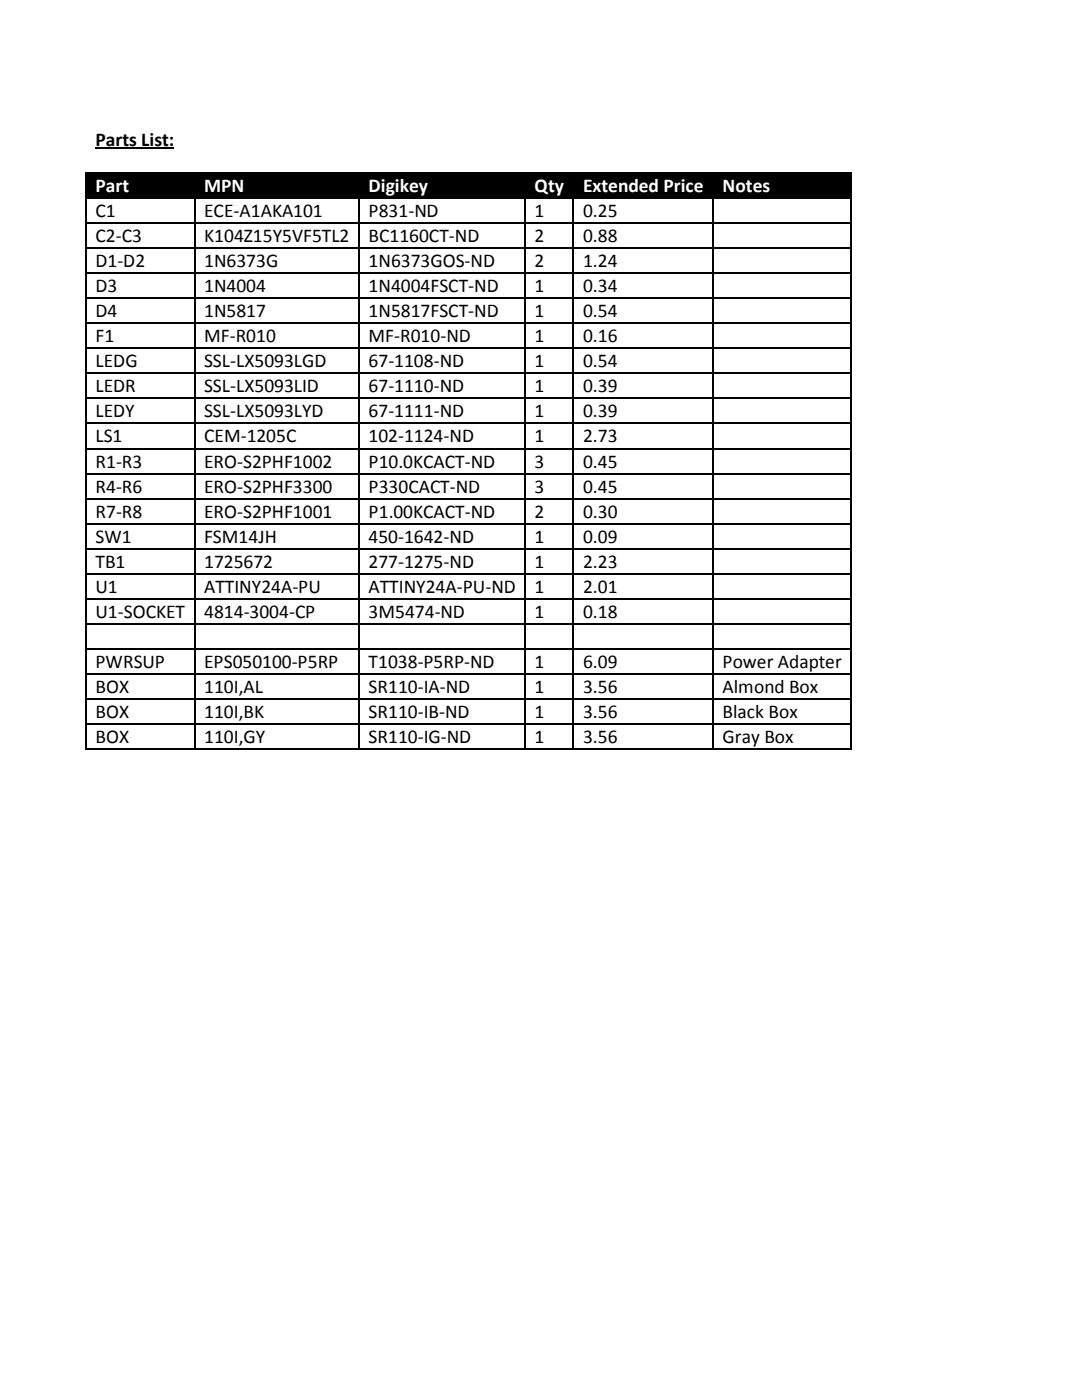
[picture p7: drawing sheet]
<svg xmlns="http://www.w3.org/2000/svg" width="216mm" height="279mm" viewBox="0 0 216 279" stroke-linecap="round" stroke-linejoin="round" font-family="sans-serif">
<defs><g id="words">
<g font-size="3.9">
<text x="19" y="29.1">Parts List:</text>
<text x="19" y="43.3">C1</text>
<text x="40.7" y="43.3">ECE-A1AKA101</text>
<text x="73.5" y="43.3">P831-ND</text>
<text x="106.7" y="43.3">1</text>
<text x="116.3" y="43.3">0.25</text>
<text x="19" y="48.3">C2-C3</text>
<text x="19" y="53.3">D1-D2</text>
<text x="40.7" y="48.3">K104Z15Y5VF5TL2</text>
<text x="40.7" y="53.3">1N6373G</text>
<text x="73.5" y="48.3">BC1160CT-ND</text>
<text x="73.5" y="53.3">1N6373GOS-ND</text>
<text x="106.7" y="48.3">2</text>
<text x="106.7" y="53.3">2</text>
<text x="116.3" y="48.3">0.88</text>
<text x="116.3" y="53.3">1.24</text>
<text x="19" y="58.3">D3</text>
<text x="40.7" y="58.3">1N4004</text>
<text x="73.5" y="58.3">1N4004FSCT-ND</text>
<text x="106.7" y="58.3">1</text>
<text x="116.3" y="58.3">0.34</text>
<text x="19" y="63.3">D4</text>
<text x="40.7" y="63.3">1N5817</text>
<text x="73.5" y="63.3">1N5817FSCT-ND</text>
<text x="106.7" y="63.3">1</text>
<text x="116.3" y="63.3">0.54</text>
<text x="19" y="68.3">F1</text>
<text x="40.7" y="68.3">MF-R010</text>
<text x="73.5" y="68.3">MF-R010-ND</text>
<text x="106.7" y="68.3">1</text>
<text x="116.3" y="68.3">0.16</text>
<text x="19" y="73.3">LEDG</text>
<text x="40.7" y="73.3">SSL-LX5093LGD</text>
<text x="73.5" y="73.3">67-1108-ND</text>
<text x="106.7" y="73.3">1</text>
<text x="116.3" y="73.3">0.54</text>
<text x="19" y="78.3">LEDR</text>
<text x="19" y="83.3">LEDY</text>
<text x="40.7" y="78.3">SSL-LX5093LID</text>
<text x="40.7" y="83.3">SSL-LX5093LYD</text>
<text x="73.5" y="78.3">67-1110-ND</text>
<text x="73.5" y="83.3">67-1111-ND</text>
<text x="106.7" y="78.3">1</text>
<text x="106.7" y="83.3">1</text>
<text x="116.3" y="78.3">0.39</text>
<text x="116.3" y="83.3">0.39</text>
<text x="19" y="88.3">LS1</text>
<text x="40.7" y="88.3">CEM-1205C</text>
<text x="73.5" y="88.3">102-1124-ND</text>
<text x="106.7" y="88.3">1</text>
<text x="116.3" y="88.3">2.73</text>
<text x="19" y="93.3">R1-R3</text>
<text x="40.7" y="93.3">ERO-S2PHF1002</text>
<text x="73.5" y="93.3">P10.0KCACT-ND</text>
<text x="106.7" y="93.3">3</text>
<text x="116.3" y="93.3">0.45</text>
<text x="19" y="98.3">R4-R6</text>
<text x="40.7" y="98.3">ERO-S2PHF3300</text>
<text x="73.5" y="98.3">P330CACT-ND</text>
<text x="106.7" y="98.3">3</text>
<text x="116.3" y="98.3">0.45</text>
<text x="19" y="103.3">R7-R8</text>
<text x="40.7" y="103.3">ERO-S2PHF1001</text>
<text x="73.5" y="103.3">P1.00KCACT-ND</text>
<text x="106.7" y="103.3">2</text>
<text x="116.3" y="103.3">0.30</text>
<text x="19" y="108.3">SW1</text>
<text x="19" y="113.3">TB1</text>
<text x="40.7" y="108.3">FSM14JH</text>
<text x="40.7" y="113.3">1725672</text>
<text x="73.5" y="108.3">450-1642-ND</text>
<text x="73.5" y="113.3">277-1275-ND</text>
<text x="106.7" y="108.3">1</text>
<text x="106.7" y="113.3">1</text>
<text x="116.3" y="108.3">0.09</text>
<text x="116.3" y="113.3">2.23</text>
<text x="19" y="118.3">U1</text>
<text x="40.7" y="118.3">ATTINY24A-PU</text>
<text x="73.5" y="118.3">ATTINY24A-PU-ND</text>
<text x="106.7" y="118.3">1</text>
<text x="116.3" y="118.3">2.01</text>
<text x="19" y="123.3">U1-SOCKET</text>
<text x="40.7" y="123.3">4814-3004-CP</text>
<text x="73.5" y="123.3">3M5474-ND</text>
<text x="106.7" y="123.3">1</text>
<text x="116.3" y="123.3">0.18</text>
<text x="19" y="133.3">PWRSUP</text>
<text x="40.7" y="133.3">EPS050100-P5RP</text>
<text x="73.5" y="133.3">T1038-P5RP-ND</text>
<text x="106.7" y="133.3">1</text>
<text x="116.3" y="133.3">6.09</text>
<text x="144.2" y="133.3">Power Adapter</text>
<text x="19" y="138.3">BOX</text>
<text x="19" y="143.3">BOX</text>
<text x="40.7" y="138.3">110I,AL</text>
<text x="40.7" y="143.3">110I,BK</text>
<text x="73.5" y="138.3">SR110-IA-ND</text>
<text x="73.5" y="143.3">SR110-IB-ND</text>
<text x="106.7" y="138.3">1</text>
<text x="106.7" y="143.3">1</text>
<text x="116.3" y="138.3">3.56</text>
<text x="116.3" y="143.3">3.56</text>
<text x="144.2" y="138.3">Almond Box</text>
<text x="144.2" y="143.3">Black Box</text>
<text x="19" y="148.3">BOX</text>
<text x="40.7" y="148.3">110I,GY</text>
<text x="73.5" y="148.3">SR110-IG-ND</text>
<text x="106.7" y="148.3">1</text>
<text x="116.3" y="148.3">3.56</text>
<text x="144.2" y="148.3">Gray Box</text>
</g>
<g font-size="3.9" fill="#fff">
<text x="19" y="38.3">Part</text>
<text x="40.7" y="38.3">MPN</text>
<text x="73.5" y="38.3">Digikey</text>
<text x="106.7" y="38.3">Qty</text>
<text x="116.3" y="38.3">Extended Price</text>
<text x="144.2" y="38.3">Notes</text>
</g>
</g></defs>
<path d="M19 29.6h15.8" fill="none" stroke="#000" stroke-width=".34"/>
<g fill="#000">
<path d="M17 34.4h.3v.2h-.3zM17 39.4h.3v.2h-.3zM17.3 34.6h21.4v4.8h-21.4zM19 34.6h17.9v4.8h-17.9zM38.7 34.4h.2v.2h-.2zM38.7 39.4h.2v.2h-.2zM38.9 34.6h32.6v4.8h-32.6zM40.7 34.6h29v4.8h-29zM71.5 34.4h.3v.2h-.3zM71.5 39.4h.3v.2h-.3zM71.8 34.6h32.8v4.8h-32.8zM73.5 34.6h29.4v4.8h-29.4z"/>
<path d="M104.6 34.4h.3v.2h-.3zM104.6 39.4h.3v.2h-.3zM104.9 34.6h9.4v4.8h-9.4zM106.7 34.6h5.8v4.8h-5.8zM114.3 34.4h.3v.2h-.3zM114.3 39.4h.3v.2h-.3zM114.6 34.6h27.6v4.8h-27.6zM116.3 34.6h24.1v4.8h-24.1zM142.2 34.4h.2v.2h-.2zM142.2 39.4h.2v.2h-.2zM142.4 34.6h27.4v4.8h-27.4zM144.2 34.6h23.8v4.8h-23.8z"/>
<path d="M169.8 34.4h.2v.2h-.2zM169.8 39.4h.2v.2h-.2zM17 44.4h.3v.2h-.3zM17 49.4h.3v.2h-.3zM17 54.4h.3v.3h-.3zM17 59.4h.3v.2h-.3zM38.7 44.4h.2v.2h-.2zM38.7 49.4h.2v.2h-.2zM38.7 54.4h.2v.3h-.2zM38.7 59.4h.2v.2h-.2zM71.5 44.4h.3v.2h-.3zM71.5 49.4h.3v.2h-.3z"/>
<path d="M71.5 54.4h.3v.3h-.3zM71.5 59.4h.3v.2h-.3zM104.6 44.4h.3v.2h-.3zM104.6 49.4h.3v.2h-.3zM104.6 54.4h.3v.3h-.3zM104.6 59.4h.3v.2h-.3zM114.3 44.4h.3v.2h-.3zM114.3 49.4h.3v.2h-.3zM114.3 54.4h.3v.3h-.3zM114.3 59.4h.3v.2h-.3zM142.2 44.4h.2v.2h-.2zM142.2 49.4h.2v.2h-.2z"/>
<path d="M142.2 54.4h.2v.3h-.2zM142.2 59.4h.2v.2h-.2zM169.8 44.4h.2v.2h-.2zM169.8 49.4h.2v.2h-.2zM169.8 54.4h.2v.3h-.2zM169.8 59.4h.2v.2h-.2zM17 64.4h.3v.2h-.3zM17 69.4h.3v.2h-.3zM17 74.4h.3v.2h-.3zM17 79.4h.3v.2h-.3zM38.7 64.4h.2v.2h-.2zM38.7 69.4h.2v.2h-.2z"/>
<path d="M38.7 74.4h.2v.2h-.2zM38.7 79.4h.2v.2h-.2zM71.5 64.4h.3v.2h-.3zM71.5 69.4h.3v.2h-.3zM71.5 74.4h.3v.2h-.3zM71.5 79.4h.3v.2h-.3zM104.6 64.4h.3v.2h-.3zM104.6 69.4h.3v.2h-.3zM104.6 74.4h.3v.2h-.3zM104.6 79.4h.3v.2h-.3zM114.3 64.4h.3v.2h-.3zM114.3 69.4h.3v.2h-.3z"/>
<path d="M114.3 74.4h.3v.2h-.3zM114.3 79.4h.3v.2h-.3zM142.2 64.4h.2v.2h-.2zM142.2 69.4h.2v.2h-.2zM142.2 74.4h.2v.2h-.2zM142.2 79.4h.2v.2h-.2zM169.8 64.4h.2v.2h-.2zM169.8 69.4h.2v.2h-.2zM169.8 74.4h.2v.2h-.2zM169.8 79.4h.2v.2h-.2zM17 84.4h.3v.2h-.3zM17 89.4h.3v.3h-.3z"/>
<path d="M17 94.4h.3v.3h-.3zM17 99.4h.3v.3h-.3zM38.7 84.4h.2v.2h-.2zM38.7 89.4h.2v.3h-.2zM38.7 94.4h.2v.3h-.2zM38.7 99.4h.2v.3h-.2zM71.5 84.4h.3v.2h-.3zM71.5 89.4h.3v.3h-.3zM71.5 94.4h.3v.3h-.3zM71.5 99.4h.3v.3h-.3zM104.6 84.4h.3v.2h-.3zM104.6 89.4h.3v.3h-.3z"/>
<path d="M104.6 94.4h.3v.3h-.3zM104.6 99.4h.3v.3h-.3zM114.3 84.4h.3v.2h-.3zM114.3 89.4h.3v.3h-.3zM114.3 94.4h.3v.3h-.3zM114.3 99.4h.3v.3h-.3zM142.2 84.4h.2v.2h-.2zM142.2 89.4h.2v.3h-.2zM142.2 94.4h.2v.3h-.2zM142.2 99.4h.2v.3h-.2zM169.8 84.4h.2v.2h-.2zM169.8 89.4h.2v.3h-.2z"/>
<path d="M169.8 94.4h.2v.3h-.2zM169.8 99.4h.2v.3h-.2zM17 104.4h.3v.2h-.3zM17 109.4h.3v.2h-.3zM17 114.4h.3v.2h-.3zM17 119.4h.3v.3h-.3zM38.7 104.4h.2v.2h-.2zM38.7 109.4h.2v.2h-.2zM38.7 114.4h.2v.2h-.2zM38.7 119.4h.2v.3h-.2zM71.5 104.4h.3v.2h-.3zM71.5 109.4h.3v.2h-.3z"/>
<path d="M71.5 114.4h.3v.2h-.3zM71.5 119.4h.3v.3h-.3zM104.6 104.4h.3v.2h-.3zM104.6 109.4h.3v.2h-.3zM104.6 114.4h.3v.2h-.3zM104.6 119.4h.3v.3h-.3zM114.3 104.4h.3v.2h-.3zM114.3 109.4h.3v.2h-.3zM114.3 114.4h.3v.2h-.3zM114.3 119.4h.3v.3h-.3zM142.2 104.4h.2v.2h-.2zM142.2 109.4h.2v.2h-.2z"/>
<path d="M142.2 114.4h.2v.2h-.2zM142.2 119.4h.2v.3h-.2zM169.8 104.4h.2v.2h-.2zM169.8 109.4h.2v.2h-.2zM169.8 114.4h.2v.2h-.2zM169.8 119.4h.2v.3h-.2zM17 124.4h.3v.3h-.3zM17 129.4h.3v.3h-.3zM17 134.4h.3v.3h-.3zM17 139.4h.3v.3h-.3zM38.7 124.4h.2v.3h-.2zM38.7 129.4h.2v.3h-.2z"/>
<path d="M38.7 134.4h.2v.3h-.2zM38.7 139.4h.2v.3h-.2zM71.5 124.4h.3v.3h-.3zM71.5 129.4h.3v.3h-.3zM71.5 134.4h.3v.3h-.3zM71.5 139.4h.3v.3h-.3zM104.6 124.4h.3v.3h-.3zM104.6 129.4h.3v.3h-.3zM104.6 134.4h.3v.3h-.3zM104.6 139.4h.3v.3h-.3zM114.3 124.4h.3v.3h-.3zM114.3 129.4h.3v.3h-.3z"/>
<path d="M114.3 134.4h.3v.3h-.3zM114.3 139.4h.3v.3h-.3zM142.2 124.4h.2v.3h-.2zM142.2 129.4h.2v.3h-.2zM142.2 134.4h.2v.3h-.2zM142.2 139.4h.2v.3h-.2zM169.8 124.4h.2v.3h-.2zM169.8 129.4h.2v.3h-.2zM169.8 134.4h.2v.3h-.2zM169.8 139.4h.2v.3h-.2zM17 144.4h.3v.3h-.3zM17 149.4h.3v.3h-.3z"/>
<path d="M38.7 144.4h.2v.3h-.2zM38.7 149.4h.2v.3h-.2zM71.5 144.4h.3v.3h-.3zM71.5 149.4h.3v.3h-.3zM104.6 144.4h.3v.3h-.3zM104.6 149.4h.3v.3h-.3zM114.3 144.4h.3v.3h-.3zM114.3 149.4h.3v.3h-.3zM142.2 144.4h.2v.3h-.2zM142.2 149.4h.2v.3h-.2zM169.8 144.4h.2v.3h-.2zM169.8 149.4h.2v.3h-.2z"/>
</g>
<g fill="none" stroke="#000" stroke-width=".25">
<path d="M17.1 34.6v4.8M17.1 39.6v4.8M17.3 34.5h21.4M17.3 39.5h21.4M38.8 34.6v4.8M38.8 39.6v4.8M38.9 34.5h32.6M38.9 39.5h32.6M71.6 34.6v4.8M71.6 39.6v4.8M71.8 34.5h32.8M71.8 39.5h32.8"/>
<path d="M104.8 34.6v4.8M104.8 39.6v4.8M104.9 34.5h9.4M104.9 39.5h9.4M114.4 34.6v4.8M114.4 39.6v4.8M114.6 34.5h27.6M114.6 39.5h27.6M142.3 34.6v4.8M142.3 39.6v4.8M142.4 34.5h27.4M142.4 39.5h27.4"/>
<path d="M169.9 34.6v4.8M169.9 39.6v4.8M17.1 44.6v4.8M17.1 49.6v4.8M17.1 54.7v4.7M17.1 59.6v4.8M17.3 44.5h21.4M17.3 49.5h21.4M17.3 54.5h21.4M17.3 59.5h21.4M38.8 44.6v4.8M38.8 49.6v4.8"/>
<path d="M38.8 54.7v4.7M38.8 59.6v4.8M38.9 44.5h32.6M38.9 49.5h32.6M38.9 54.5h32.6M38.9 59.5h32.6M71.6 44.6v4.8M71.6 49.6v4.8M71.6 54.7v4.7M71.6 59.6v4.8M71.8 44.5h32.8M71.8 49.5h32.8"/>
<path d="M71.8 54.5h32.8M71.8 59.5h32.8M104.8 44.6v4.8M104.8 49.6v4.8M104.8 54.7v4.7M104.8 59.6v4.8M104.9 44.5h9.4M104.9 49.5h9.4M104.9 54.5h9.4M104.9 59.5h9.4M114.4 44.6v4.8M114.4 49.6v4.8"/>
<path d="M114.4 54.7v4.7M114.4 59.6v4.8M114.6 44.5h27.6M114.6 49.5h27.6M114.6 54.5h27.6M114.6 59.5h27.6M142.3 44.6v4.8M142.3 49.6v4.8M142.3 54.7v4.7M142.3 59.6v4.8M142.4 44.5h27.4M142.4 49.5h27.4"/>
<path d="M142.4 54.5h27.4M142.4 59.5h27.4M169.9 44.6v4.8M169.9 49.6v4.8M169.9 54.7v4.7M169.9 59.6v4.8M17.1 64.6v4.8M17.1 69.6v4.8M17.1 74.6v4.8M17.1 79.6v4.8M17.3 64.5h21.4M17.3 69.5h21.4"/>
<path d="M17.3 74.5h21.4M17.3 79.5h21.4M38.8 64.6v4.8M38.8 69.6v4.8M38.8 74.6v4.8M38.8 79.6v4.8M38.9 64.5h32.6M38.9 69.5h32.6M38.9 74.5h32.6M38.9 79.5h32.6M71.6 64.6v4.8M71.6 69.6v4.8"/>
<path d="M71.6 74.6v4.8M71.6 79.6v4.8M71.8 64.5h32.8M71.8 69.5h32.8M71.8 74.5h32.8M71.8 79.5h32.8M104.8 64.6v4.8M104.8 69.6v4.8M104.8 74.6v4.8M104.8 79.6v4.8M104.9 64.5h9.4M104.9 69.5h9.4"/>
<path d="M104.9 74.5h9.4M104.9 79.5h9.4M114.4 64.6v4.8M114.4 69.6v4.8M114.4 74.6v4.8M114.4 79.6v4.8M114.6 64.5h27.6M114.6 69.5h27.6M114.6 74.5h27.6M114.6 79.5h27.6M142.3 64.6v4.8M142.3 69.6v4.8"/>
<path d="M142.3 74.6v4.8M142.3 79.6v4.8M142.4 64.5h27.4M142.4 69.5h27.4M142.4 74.5h27.4M142.4 79.5h27.4M169.9 64.6v4.8M169.9 69.6v4.8M169.9 74.6v4.8M169.9 79.6v4.8M17.1 84.6v4.8M17.1 89.7v4.7"/>
<path d="M17.1 94.7v4.7M17.1 99.7v4.7M17.3 84.5h21.4M17.3 89.5h21.4M17.3 94.5h21.4M17.3 99.5h21.4M38.8 84.6v4.8M38.8 89.7v4.7M38.8 94.7v4.7M38.8 99.7v4.7M38.9 84.5h32.6M38.9 89.5h32.6"/>
<path d="M38.9 94.5h32.6M38.9 99.5h32.6M71.6 84.6v4.8M71.6 89.7v4.7M71.6 94.7v4.7M71.6 99.7v4.7M71.8 84.5h32.8M71.8 89.5h32.8M71.8 94.5h32.8M71.8 99.5h32.8M104.8 84.6v4.8M104.8 89.7v4.7"/>
<path d="M104.8 94.7v4.7M104.8 99.7v4.7M104.9 84.5h9.4M104.9 89.5h9.4M104.9 94.5h9.4M104.9 99.5h9.4M114.4 84.6v4.8M114.4 89.7v4.7M114.4 94.7v4.7M114.4 99.7v4.7M114.6 84.5h27.6M114.6 89.5h27.6"/>
<path d="M114.6 94.5h27.6M114.6 99.5h27.6M142.3 84.6v4.8M142.3 89.7v4.7M142.3 94.7v4.7M142.3 99.7v4.7M142.4 84.5h27.4M142.4 89.5h27.4M142.4 94.5h27.4M142.4 99.5h27.4M169.9 84.6v4.8M169.9 89.7v4.7"/>
<path d="M169.9 94.7v4.7M169.9 99.7v4.7M17.1 104.6v4.8M17.1 109.6v4.8M17.1 114.6v4.8M17.1 119.7v4.7M17.3 104.5h21.4M17.3 109.5h21.4M17.3 114.5h21.4M17.3 119.5h21.4M38.8 104.6v4.8M38.8 109.6v4.8"/>
<path d="M38.8 114.6v4.8M38.8 119.7v4.7M38.9 104.5h32.6M38.9 109.5h32.6M38.9 114.5h32.6M38.9 119.5h32.6M71.6 104.6v4.8M71.6 109.6v4.8M71.6 114.6v4.8M71.6 119.7v4.7M71.8 104.5h32.8M71.8 109.5h32.8"/>
<path d="M71.8 114.5h32.8M71.8 119.5h32.8M104.8 104.6v4.8M104.8 109.6v4.8M104.8 114.6v4.8M104.8 119.7v4.7M104.9 104.5h9.4M104.9 109.5h9.4M104.9 114.5h9.4M104.9 119.5h9.4M114.4 104.6v4.8M114.4 109.6v4.8"/>
<path d="M114.4 114.6v4.8M114.4 119.7v4.7M114.6 104.5h27.6M114.6 109.5h27.6M114.6 114.5h27.6M114.6 119.5h27.6M142.3 104.6v4.8M142.3 109.6v4.8M142.3 114.6v4.8M142.3 119.7v4.7M142.4 104.5h27.4M142.4 109.5h27.4"/>
<path d="M142.4 114.5h27.4M142.4 119.5h27.4M169.9 104.6v4.8M169.9 109.6v4.8M169.9 114.6v4.8M169.9 119.7v4.7M17.1 124.7v4.7M17.1 129.7v4.7M17.1 134.7v4.7M17.1 139.7v4.7M17.3 124.5h21.4M17.3 129.5h21.4"/>
<path d="M17.3 134.5h21.4M17.3 139.5h21.4M38.8 124.7v4.7M38.8 129.7v4.7M38.8 134.7v4.7M38.8 139.7v4.7M38.9 124.5h32.6M38.9 129.5h32.6M38.9 134.5h32.6M38.9 139.5h32.6M71.6 124.7v4.7M71.6 129.7v4.7"/>
<path d="M71.6 134.7v4.7M71.6 139.7v4.7M71.8 124.5h32.8M71.8 129.5h32.8M71.8 134.5h32.8M71.8 139.5h32.8M104.8 124.7v4.7M104.8 129.7v4.7M104.8 134.7v4.7M104.8 139.7v4.7M104.9 124.5h9.4M104.9 129.5h9.4"/>
<path d="M104.9 134.5h9.4M104.9 139.5h9.4M114.4 124.7v4.7M114.4 129.7v4.7M114.4 134.7v4.7M114.4 139.7v4.7M114.6 124.5h27.6M114.6 129.5h27.6M114.6 134.5h27.6M114.6 139.5h27.6M142.3 124.7v4.7M142.3 129.7v4.7"/>
<path d="M142.3 134.7v4.7M142.3 139.7v4.7M142.4 124.5h27.4M142.4 129.5h27.4M142.4 134.5h27.4M142.4 139.5h27.4M169.9 124.7v4.7M169.9 129.7v4.7M169.9 134.7v4.7M169.9 139.7v4.7M17.1 144.7v4.7M17.3 144.5h21.4"/>
<path d="M17.3 149.6h21.4M38.8 144.7v4.7M38.9 144.5h32.6M38.9 149.6h32.6M71.6 144.7v4.7M71.8 144.5h32.8M71.8 149.6h32.8M104.8 144.7v4.7M104.9 144.5h9.4M104.9 149.6h9.4M114.4 144.7v4.7M114.6 144.5h27.6"/>
<path d="M114.6 149.6h27.6M142.3 144.7v4.7M142.4 144.5h27.4M142.4 149.6h27.4M169.9 144.7v4.7"/>
</g>
<use href="#words"/>
</svg>
